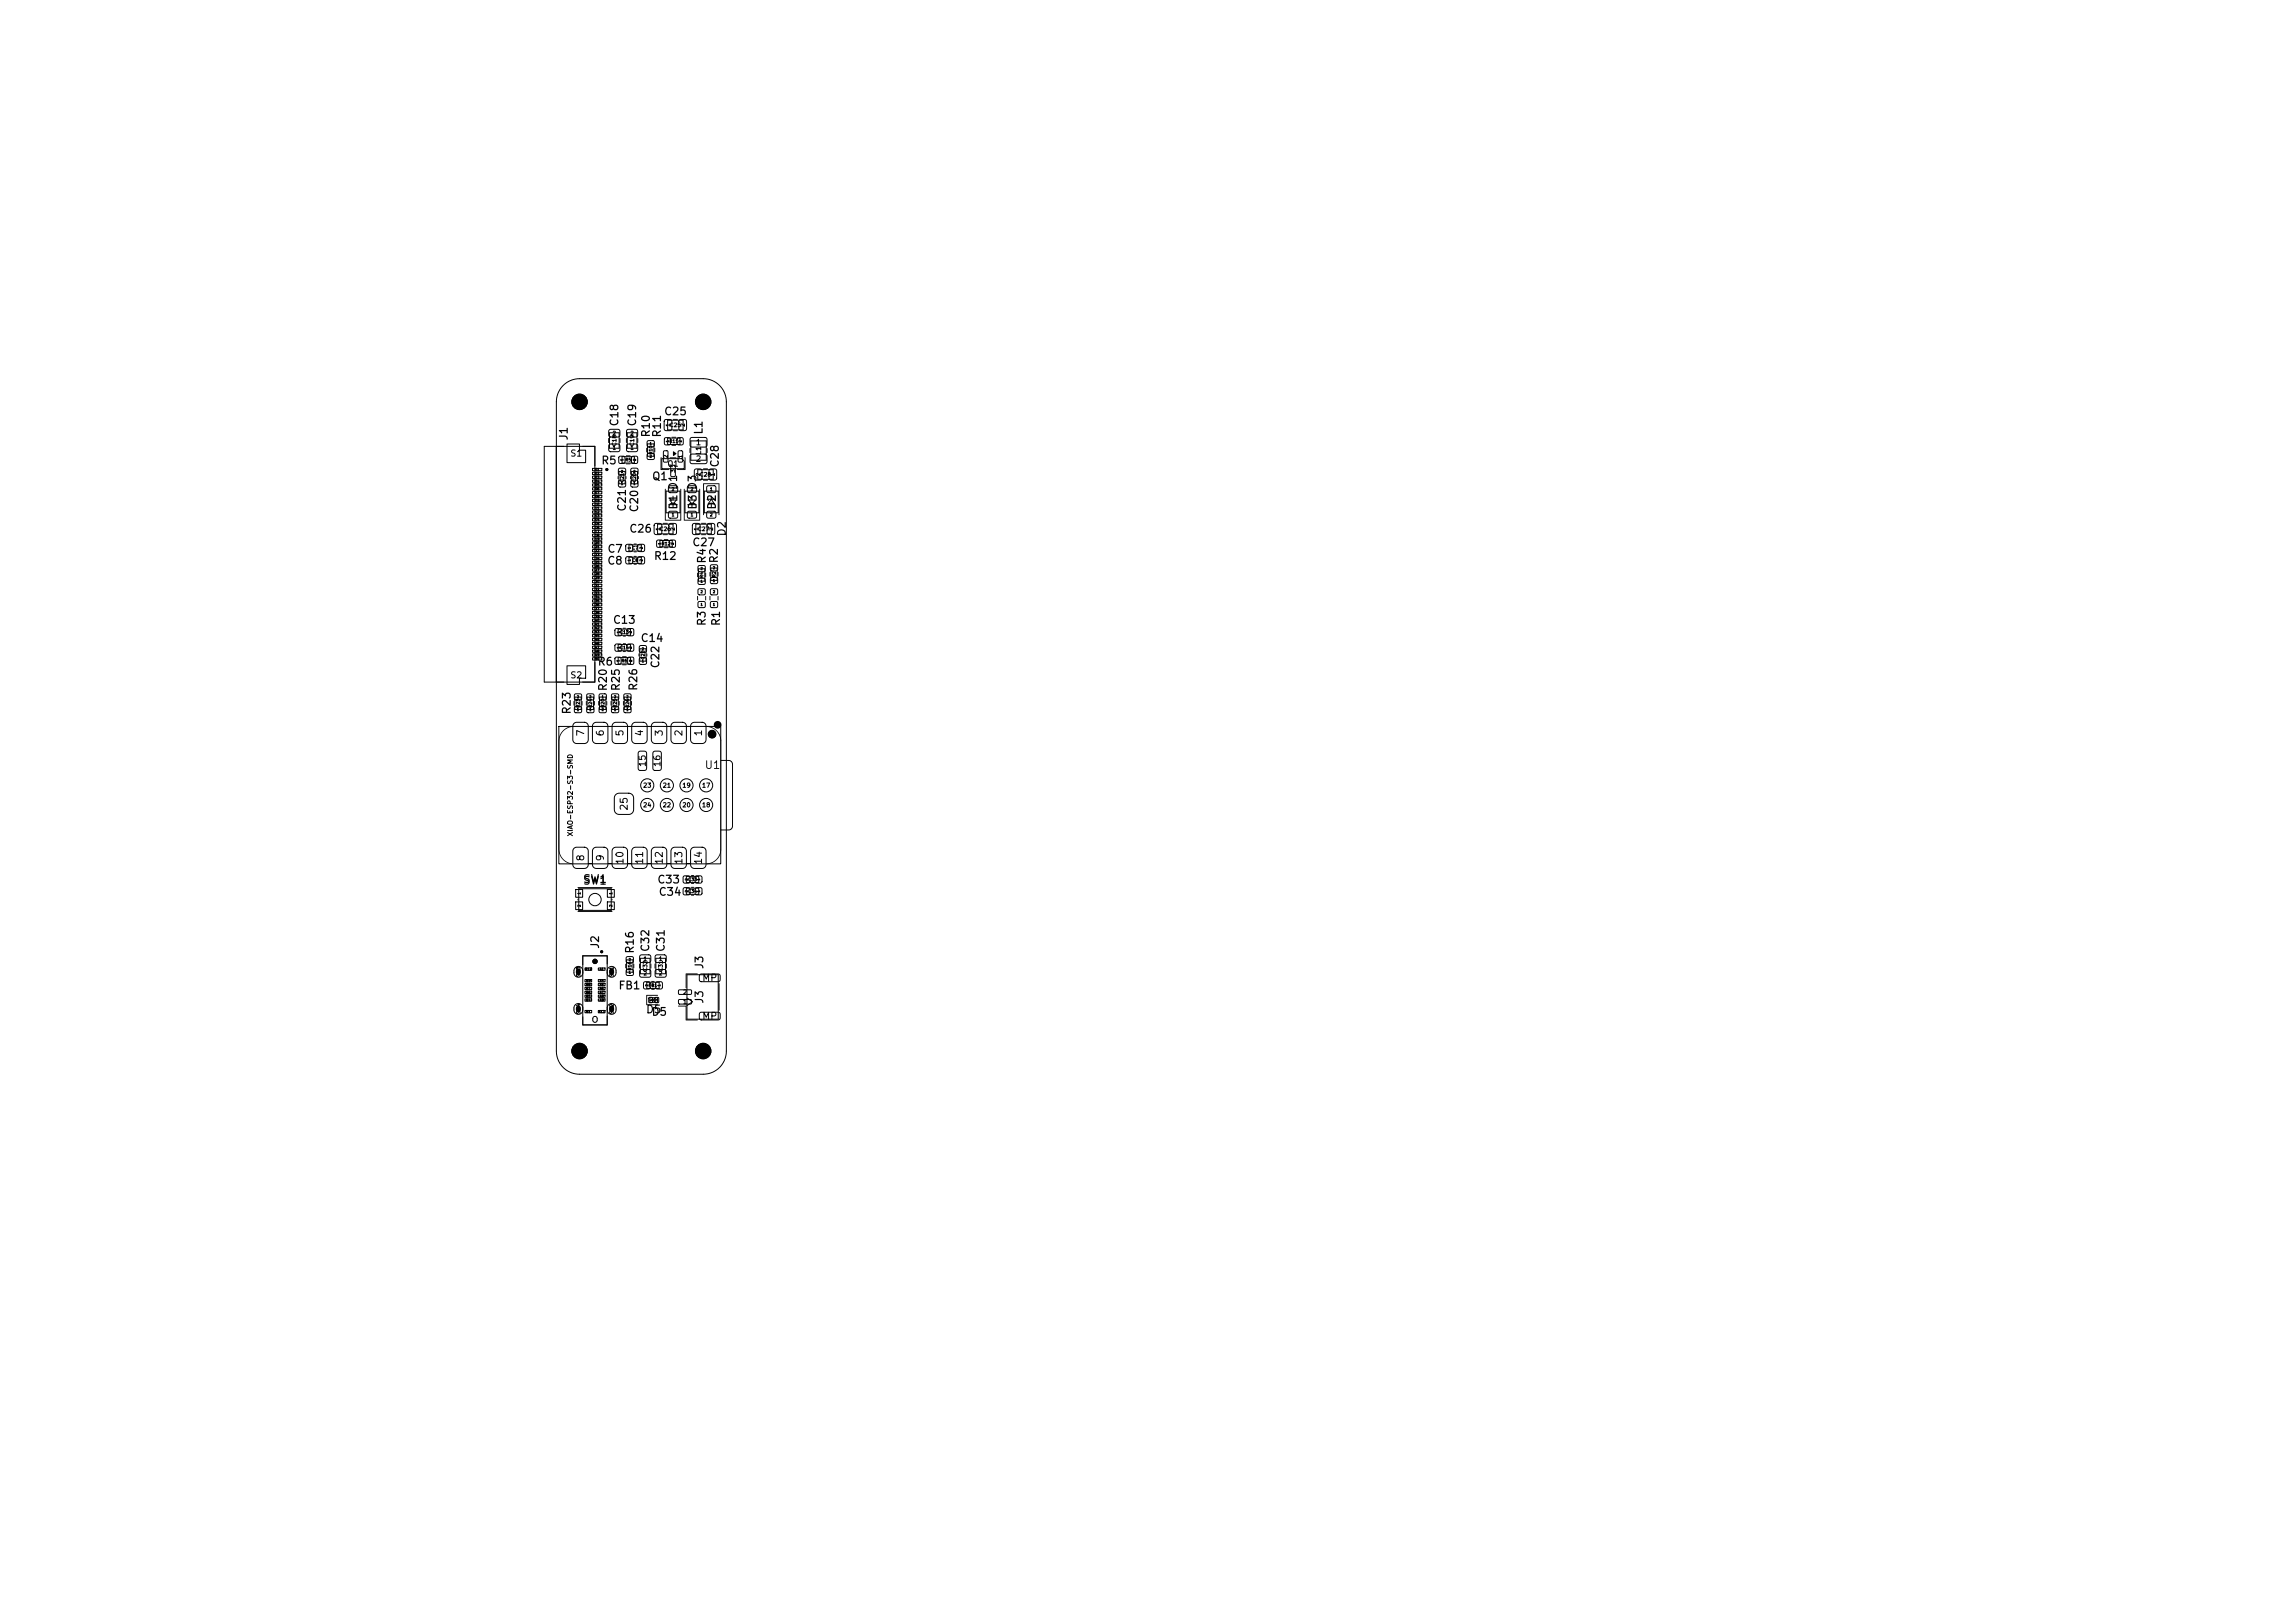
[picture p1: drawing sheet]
<svg xmlns="http://www.w3.org/2000/svg" width="297mm" height="210mm" viewBox="0 0 297 210" stroke-linecap="round" stroke-linejoin="round" font-family="sans-serif">
<defs><g id="words">
<g font-size="1">
<text x="87.9" y="63.5" transform="rotate(-90 87.9 63.5)">D1</text>
<text x="90.4" y="63.5" transform="rotate(-90 90.4 63.5)">D3</text>
<text x="94.2" y="69.5" transform="rotate(-90 94.2 69.5)">D2</text>
<text x="75.4" y="114.7">SW1</text>
<text x="83.5" y="131.4">D5</text>
<text x="91.3" y="130" transform="rotate(-90 91.3 130)">J3</text>
</g>
<g font-size=".9">
<text x="75.8" y="95.4" transform="rotate(-90 75.8 95.4)">7</text>
<text x="78.4" y="95.4" transform="rotate(-90 78.4 95.4)">6</text>
<text x="80.9" y="95.4" transform="rotate(-90 80.9 95.4)">5</text>
<text x="83.4" y="95.4" transform="rotate(-90 83.4 95.4)">4</text>
<text x="86" y="95.4" transform="rotate(-90 86 95.4)">3</text>
<text x="88.5" y="95.4" transform="rotate(-90 88.5 95.4)">2</text>
<text x="91.1" y="95.4" transform="rotate(-90 91.1 95.4)">1</text>
<text x="81.4" y="105" transform="rotate(-90 81.4 105)">25</text>
<text x="75.8" y="111.5" transform="rotate(-90 75.8 111.5)">8</text>
<text x="78.4" y="111.5" transform="rotate(-90 78.4 111.5)">9</text>
<text x="80.9" y="112" transform="rotate(-90 80.9 112)">10</text>
<text x="83.4" y="112" transform="rotate(-90 83.4 112)">11</text>
<text x="86" y="112" transform="rotate(-90 86 112)">12</text>
<text x="88.5" y="112" transform="rotate(-90 88.5 112)">13</text>
<text x="91.1" y="112" transform="rotate(-90 91.1 112)">14</text>
<text x="90.8" y="127.2">MP</text>
<text x="90.8" y="132.2">MP</text>
</g>
<g font-size=".8">
<text x="73.7" y="59.3">S1</text>
<text x="73.7" y="88">S2</text>
<text x="83.8" y="99.3" transform="rotate(-90 83.8 99.3)">15</text>
<text x="85.7" y="99.3" transform="rotate(-90 85.7 99.3)">16</text>
</g>
<g font-size=".7">
<text x="90" y="57.8">1</text>
<text x="90" y="59.9">2</text>
<text x="86.3" y="60.5">Q1</text>
</g>
<g font-size=".6">
<text x="90.9" y="58.9" transform="rotate(-90 90.9 58.9)">L1</text>
<text x="83.2" y="102.1">23</text>
<text x="83.2" y="104.6">24</text>
<text x="85.7" y="102.1">21</text>
<text x="85.7" y="104.6">22</text>
<text x="88.2" y="102.1">19</text>
<text x="88.2" y="104.6">20</text>
<text x="90.8" y="102.1">17</text>
<text x="90.8" y="104.6">18</text>
<text x="74.3" y="108.3" transform="rotate(-90 74.3 108.3)">XIAO-ESP32-S3-SMD</text>
<text x="88.3" y="130.1">1</text>
<text x="88.3" y="128.8">2</text>
</g>
<g font-size=".5">
<text x="79.2" y="58.3">1</text>
<text x="79.2" y="56.4">2</text>
<text x="79.9" y="57.8" transform="rotate(-90 79.9 57.8)">C18</text>
<text x="81.5" y="58.3">1</text>
<text x="81.5" y="56.4">2</text>
<text x="82.2" y="57.8" transform="rotate(-90 82.2 57.8)">C19</text>
<text x="86.5" y="59.3" transform="rotate(-90 86.5 59.3)">2</text>
<text x="86.6" y="55.4">C25</text>
<text x="86.8" y="55.3" transform="rotate(-90 86.8 55.3)">1</text>
<text x="88.4" y="59.3" transform="rotate(-90 88.4 59.3)">1</text>
<text x="88.7" y="55.3" transform="rotate(-90 88.7 55.3)">2</text>
<text x="87.5" y="61.2" transform="rotate(-90 87.5 61.2)">3</text>
<text x="90.5" y="61.8">C28</text>
<text x="90.7" y="61.7" transform="rotate(-90 90.7 61.7)">2</text>
<text x="92.6" y="61.7" transform="rotate(-90 92.6 61.7)">1</text>
<text x="85.3" y="68.8">C26</text>
<text x="85.5" y="68.7" transform="rotate(-90 85.5 68.7)">1</text>
<text x="87.4" y="68.7" transform="rotate(-90 87.4 68.7)">2</text>
<text x="90.3" y="68.8">C27</text>
<text x="90.5" y="68.7" transform="rotate(-90 90.5 68.7)">1</text>
<text x="92.4" y="68.7" transform="rotate(-90 92.4 68.7)">2</text>
<text x="83.2" y="124.4">1</text>
<text x="83.9" y="125.8" transform="rotate(-90 83.9 125.8)">C32</text>
<text x="85.2" y="124.4">1</text>
<text x="85.9" y="125.8" transform="rotate(-90 85.9 125.8)">C31</text>
<text x="75.2" y="131.3" transform="rotate(-90 75.2 131.3)">SH4</text>
<text x="75.2" y="126.5" transform="rotate(-90 75.2 126.5)">SH3</text>
<text x="79.5" y="131.3" transform="rotate(-90 79.5 131.3)">SH2</text>
<text x="79.5" y="126.5" transform="rotate(-90 79.5 126.5)">SH1</text>
<text x="83.2" y="126.3">2</text>
<text x="85.2" y="126.3">2</text>
</g>
<g font-size=".4">
<text x="80.9" y="59.8">R5</text>
<text x="84.5" y="58.9" transform="rotate(-90 84.5 58.9)">R10</text>
<text x="86.6" y="57.4">R11</text>
<text x="80.8" y="62.4" transform="rotate(-90 80.8 62.4)">C21</text>
<text x="82.4" y="62.4" transform="rotate(-90 82.4 62.4)">C20</text>
<text x="86.9" y="63.6">2</text>
<text x="89.3" y="63.6">2</text>
<text x="91.8" y="63.6">1</text>
<text x="81.8" y="71.2">C7</text>
<text x="85.6" y="70.7">R12</text>
<text x="86.9" y="66.9">1</text>
<text x="89.3" y="66.9">1</text>
<text x="91.8" y="66.9">2</text>
<text x="81.8" y="72.8">C8</text>
<text x="91.1" y="74.8" transform="rotate(-90 91.1 74.8)">R4</text>
<text x="92.7" y="74.7" transform="rotate(-90 92.7 74.7)">R2</text>
<text x="80.2" y="82.1">C13</text>
<text x="80.2" y="84.1">C14</text>
<text x="80.4" y="85.8">R6</text>
<text x="83.5" y="85.4" transform="rotate(-90 83.5 85.4)">C22</text>
<text x="75.1" y="91.6" transform="rotate(-90 75.1 91.6)">R23</text>
<text x="76.7" y="91.6" transform="rotate(-90 76.7 91.6)">R24</text>
<text x="78.3" y="91.6" transform="rotate(-90 78.3 91.6)">R20</text>
<text x="79.9" y="91.6" transform="rotate(-90 79.9 91.6)">R25</text>
<text x="81.5" y="91.6" transform="rotate(-90 81.5 91.6)">R26</text>
<text x="89" y="114.1">C33</text>
<text x="89" y="115.6">C34</text>
<text x="81.8" y="125.6" transform="rotate(-90 81.8 125.6)">R16</text>
<text x="83.9" y="127.8">FB1</text>
</g>
<g font-size=".3">
<text x="80.7" y="59.7" transform="rotate(-90 80.7 59.7)">1</text>
<text x="82.4" y="59.7" transform="rotate(-90 82.4 59.7)">2</text>
<text x="84" y="57.7">1</text>
<text x="84" y="59.3">2</text>
<text x="86.6" y="57.3" transform="rotate(-90 86.6 57.3)">1</text>
<text x="88.3" y="57.3" transform="rotate(-90 88.3 57.3)">2</text>
<text x="77" y="61">01</text>
<text x="77" y="61.5">02</text>
<text x="77" y="62">03</text>
<text x="77" y="62.5">04</text>
<text x="77" y="63">05</text>
<text x="77" y="63.5">06</text>
<text x="77" y="64">07</text>
<text x="77" y="64.5">08</text>
<text x="77" y="65">09</text>
<text x="77" y="65.5">10</text>
<text x="77" y="66">11</text>
<text x="80.3" y="62.8">1</text>
<text x="80.3" y="61.3">2</text>
<text x="81.9" y="62.8">1</text>
<text x="81.9" y="61.3">2</text>
<text x="77" y="66.5">12</text>
<text x="77" y="67">13</text>
<text x="77" y="67.5">14</text>
<text x="77" y="68">15</text>
<text x="77" y="68.5">16</text>
<text x="77" y="69">17</text>
<text x="77" y="69.5">18</text>
<text x="77" y="70">19</text>
<text x="77" y="70.5">20</text>
<text x="77" y="71">21</text>
<text x="77" y="71.5">22</text>
<text x="77" y="72">23</text>
<text x="81.7" y="71.1" transform="rotate(-90 81.7 71.1)">1</text>
<text x="83.2" y="71.1" transform="rotate(-90 83.2 71.1)">2</text>
<text x="85.6" y="70.5" transform="rotate(-90 85.6 70.5)">1</text>
<text x="87.3" y="70.5" transform="rotate(-90 87.3 70.5)">2</text>
<text x="77" y="72.5">24</text>
<text x="77" y="73">25</text>
<text x="77" y="73.5">26</text>
<text x="77" y="74">27</text>
<text x="77" y="74.5">28</text>
<text x="77" y="75">29</text>
<text x="77" y="75.5">30</text>
<text x="77" y="76">31</text>
<text x="77" y="76.5">32</text>
<text x="77" y="77">33</text>
<text x="77" y="77.5">34</text>
<text x="77" y="78">35</text>
<text x="81.7" y="72.7" transform="rotate(-90 81.7 72.7)">1</text>
<text x="83.2" y="72.7" transform="rotate(-90 83.2 72.7)">2</text>
<text x="90.6" y="76.8">2</text>
<text x="90.6" y="75.5">1</text>
<text x="90.6" y="73.8">2</text>
<text x="92.2" y="76.8">2</text>
<text x="92.2" y="75.4">1</text>
<text x="92.2" y="73.7">2</text>
<text x="77" y="78.5">36</text>
<text x="77" y="79">37</text>
<text x="77" y="79.5">38</text>
<text x="77" y="80">39</text>
<text x="77" y="80.5">40</text>
<text x="77" y="81">41</text>
<text x="77" y="81.5">42</text>
<text x="77" y="82">43</text>
<text x="77" y="82.5">44</text>
<text x="77" y="83">45</text>
<text x="77" y="83.5">46</text>
<text x="77" y="84">47</text>
<text x="80.3" y="84" transform="rotate(-90 80.3 84)">1</text>
<text x="80.3" y="82" transform="rotate(-90 80.3 82)">1</text>
<text x="81.8" y="84" transform="rotate(-90 81.8 84)">2</text>
<text x="81.8" y="82" transform="rotate(-90 81.8 82)">2</text>
<text x="90.6" y="78.5">1</text>
<text x="92.2" y="78.5">1</text>
<text x="77" y="84.5">48</text>
<text x="77" y="85">49</text>
<text x="77" y="85.5">50</text>
<text x="80.2" y="85.7" transform="rotate(-90 80.2 85.7)">1</text>
<text x="81.9" y="85.7" transform="rotate(-90 81.9 85.7)">2</text>
<text x="83" y="85.8">1</text>
<text x="83" y="84.2">2</text>
<text x="74.6" y="92.1">1</text>
<text x="74.6" y="90.4">2</text>
<text x="76.2" y="92.1">1</text>
<text x="76.2" y="90.4">2</text>
<text x="77.8" y="90.4">1</text>
<text x="77.8" y="92.1">2</text>
<text x="79.4" y="92.1">1</text>
<text x="79.4" y="90.4">2</text>
<text x="81" y="92.1">1</text>
<text x="81" y="90.4">2</text>
<text x="89.1" y="114" transform="rotate(-90 89.1 114)">2</text>
<text x="90.6" y="114" transform="rotate(-90 90.6 114)">1</text>
<text x="75.2" y="117.4" transform="rotate(-90 75.2 117.4)">2</text>
<text x="75.2" y="115.8" transform="rotate(-90 75.2 115.8)">1</text>
<text x="79.3" y="117.4" transform="rotate(-90 79.3 117.4)">2</text>
<text x="79.3" y="115.8" transform="rotate(-90 79.3 115.8)">1</text>
<text x="89.1" y="115.5" transform="rotate(-90 89.1 115.5)">2</text>
<text x="90.6" y="115.5" transform="rotate(-90 90.6 115.5)">1</text>
<text x="75.7" y="125.6">B12</text>
<text x="77.6" y="125.6">A1</text>
<text x="81.3" y="124.4">2</text>
<text x="75.8" y="131.1">B1</text>
<text x="75.8" y="129.6">B4</text>
<text x="75.8" y="129.1">B5</text>
<text x="75.8" y="128.6">B6</text>
<text x="75.8" y="128.1">B7</text>
<text x="75.8" y="127.6">B8</text>
<text x="75.8" y="127.1">B9</text>
<text x="77.4" y="131.1">A12</text>
<text x="77.6" y="127.1">A4</text>
<text x="77.6" y="127.6">A5</text>
<text x="77.6" y="128.1">A6</text>
<text x="77.6" y="128.6">A7</text>
<text x="77.6" y="129.1">A8</text>
<text x="77.6" y="129.6">A9</text>
<text x="81.3" y="126.1">1</text>
<text x="84" y="127.7" transform="rotate(-90 84 127.7)">2</text>
<text x="85.5" y="127.7" transform="rotate(-90 85.5 127.7)">1</text>
</g>
<g font-size=".2">
<text x="84.4" y="129.5" transform="rotate(-90 84.4 129.5)">1</text>
<text x="85.2" y="129.5" transform="rotate(-90 85.2 129.5)">2</text>
</g>
</g></defs>
<g fill="none" stroke="#000" stroke-width=".13">
<path d="M70.4 57.8h6.6v30.5h-6.6zM72.9 49.9a3 3 0 0 1 2.1-.9h16a3 3 0 0 1 3 3v84a3 3 0 0 1-3 3h-16a3 3 0 0 1-3-3v-84a3 3 0 0 1 .9-2.1zM73.4 57.5h1.6v.8h.8v1.6h-2.4zM78.8 57.5l.2-.1 1.1 .1 .1 .2v.6l-.2 .1h-1.1l-.1-.2zM78.8 55.6h.2h1.1l.1 .2v.6l-.2 .2-1.1-.1-.1-.2zM78.9 56h1.2v2h-1.2zM80.1 59.1h.7v.8h-.7zM80.5 59.1h1.6v.8h-1.6zM81.1 57.5l.2-.1 1.1 .1 .1 .2v.6l-.2 .1h-1.1l-.1-.2zM81.1 55.6h.2h1.1l.1 .2v.6l-.2 .2-1.1-.1-.1-.2zM81.2 56h1.2v2h-1.2zM81.8 59.1h.7v.8h-.7z"/>
<path d="M83.8 57.1h.8v.7h-.8zM83.8 58.7h.8v.7h-.8zM83.8 57.4h.8v1.6h-.8zM85.7 59.3h2.5l.3 .4v1h-2.8zM85.9 58.4l.4-.1 .1 .1v1.3v.1h-.4l-.1-.1zM86 54.3h.7l.2 .1 .1 1.1-.2 .2h-.6l-.2-.1v-1.1zM86 56.7h.7v.8h-.7zM86.4 56.7h1.6v.8h-1.6zM86.4 54.4h2v1.2h-2zM87.7 56.7h.7v.8h-.7zM87.8 58.4l.4-.1 .1 .1 .1 1.3-.1 .1h-.4l-.1-.1zM87.9 54.3h.7l.2 .1v1.1l-.1 .2h-.6l-.2-.1-.1-1.1z"/>
<path d="M89.4 56.7l.1-.1h1.8l.2 .3v.8l-.2 .2-1.8-.1-.2-.2zM89.4 58.8l.1-.1 1.8 .1 .2 .2v.8l-.2 .2h-1.8l-.2-.3zM89.4 57.1h2v2.5h-2zM76.7 60.6h1.2v.3h-1.2zM76.7 61.1h1.2v.3h-1.2zM76.7 61.6h1.2v.3h-1.2zM76.7 62.1h1.2v.3h-1.2zM76.7 62.6h1.2v.3h-1.2zM76.7 63.1h1.2v.3h-1.2zM76.7 63.6h1.2v.3h-1.2zM76.7 64.1h1.2v.3h-1.2zM76.7 64.6h1.2v.3h-1.2z"/>
<path d="M76.7 65.1h1.2v.3h-1.2zM76.7 65.6h1.2v.3h-1.2zM76.7 66.1h1.2v.3h-1.2zM76.7 66.6h1.2v.3h-1.2zM76.7 67.1h1.2v.3h-1.2zM76.7 67.6h1.2v.3h-1.2zM76.7 68.1h1.2v.3h-1.2zM76.7 68.6h1.2v.3h-1.2zM76.7 69.1h1.2v.3h-1.2zM76.7 69.6h1.2v.3h-1.2zM76.7 70.1h1.2v.3h-1.2zM76.7 70.6h1.2v.3h-1.2z"/>
<path d="M76.7 71.1h1.2v.3h-1.2zM76.7 71.6h1.2v.3h-1.2zM76.7 72.1h1.2v.3h-1.2zM76.7 72.6h1.2v.3h-1.2zM76.7 73.1h1.2v.3h-1.2zM76.7 73.6h1.2v.3h-1.2zM76.7 74.1h1.2v.3h-1.2zM76.7 74.6h1.2v.3h-1.2zM76.7 75.1h1.2v.3h-1.2zM76.7 75.6h1.2v.3h-1.2zM76.7 76.1h1.2v.3h-1.2zM76.7 76.6h1.2v.3h-1.2z"/>
<path d="M76.7 77.1h1.2v.3h-1.2zM76.7 77.6h1.2v.3h-1.2zM76.7 78.1h1.2v.3h-1.2zM76.7 78.6h1.2v.3h-1.2zM76.7 79.1h1.2v.3h-1.2zM76.7 79.6h1.2v.3h-1.2zM80.1 62.2l.2-.1 .6 .1 .1 .1-.1 .7h-.2h-.6l-.1-.2zM80.1 60.6h.2h.6l.1 .2-.1 .6-.2 .1-.6-.1-.1-.1zM80.1 61h.8v1.6h-.8zM81 70.5l.2-.1 .6 .1 .1 .2-.1 .6-.1 .1-.7-.1v-.2zM81 72.1l.2-.1 .6 .1 .1 .2-.1 .6-.1 .1-.7-.1v-.2zM81.4 70.5h1.6v.8h-1.6z"/>
<path d="M81.4 72.1h1.6v.8h-1.6zM81.7 62.2l.1-.1 .7 .1 .1 .1-.1 .7h-.1h-.7l-.1-.2zM81.7 60.6h.1h.7l.1 .2-.1 .6-.1 .1-.7-.1-.1-.1zM81.7 61h.8v1.6h-.8zM82.6 70.5l.1-.1 .7 .1v.2v.6l-.2 .1-.6-.1-.1-.2zM82.6 72.1l.1-.1 .7 .1v.2v.6l-.2 .1-.6-.1-.1-.2zM84.7 67.8l.7-.1 .2 .2 .1 1-.2 .3h-.6l-.2-.2v-1zM85 69.9h.7v.9h-.7zM85.1 67.8h2v1.3h-2zM85.4 69.9h1.6v.9h-1.6zM86.2 63.6h1.8v2.8h-1.8zM86.5 65.3h1.2"/>
<path d="M86.6 66.2l.1-.1 .9 .1 .1 .2-.1 .6h-.1h-.9l-.1-.2zM86.6 62.9h.1h.9l.1 .2-.1 .6h-.1h-.9l-.1-.2zM86.6 67.8l.7-.1 .2 .2v1l-.1 .3h-.6l-.2-.2-.1-1zM86.7 69.9h.7v.9h-.7zM86.7 64.7h.8l-.4 .6zM86.8 60.2h.5l.1 .1v1.2l-.1 .2h-.3l-.2-.1zM87.1 64.2v.5M87.1 65.3v.4M88.6 63.6h1.8v2.8h-1.8zM89 65.3h1.1M89 66.2l.2-.1 .9 .1v.2v.6h-.2h-.9v-.2zM89 62.9h.2h.9v.2v.6h-.2h-.9v-.2z"/>
<path d="M89.1 64.7h.9l-.4 .6zM89.6 64.2v.5M89.6 65.3v.4M89.7 67.8l.7-.1 .2 .2v1l-.2 .3h-.6l-.2-.2v-1zM89.9 60.7h.7l.2 .1v1.1l-.1 .2h-.6l-.2-.1-.1-1.1zM90 67.8h2v1.3h-2zM90.3 60.8h2v1.2h-2zM90.4 77.9h.8v.7h-.8zM90.4 76.2h.8v.7h-.8zM90.4 74.9h.8v.7h-.8zM90.4 73.2h.8v.7h-.8zM90.4 73.6h.8v1.6h-.8z"/>
<path d="M91.1 63.6h1.8v2.8h-1.8zM91.5 64.6h1.1M91.5 62.9h.2h.9l.1 .2-.1 .6h-.2h-.9l-.1-.2zM91.5 66.2l.2-.1 .9 .1 .1 .2-.1 .6h-.2h-.9l-.1-.2zM91.6 67.8l.7-.1 .2 .2v1l-.2 .3h-.6l-.2-.2v-1zM91.8 60.7h.7l.2 .1v1.1l-.1 .2h-.6l-.2-.1-.1-1.1zM92 77.9h.8v.7h-.8zM92 76.2h.8v.7h-.8zM92 74.8h.8v.7h-.8zM92 73.1h.8v.7h-.8zM92 73.5h.8v1.6h-.8zM92 64.6l.4 .6h-.8z"/>
<path d="M92 64.2v.4M92 65.2v.5M72.3 94h21v17.8h-21zM73.4 86.2h2.4v1.6h-.8v.8h-1.6zM74.3 93.6l.2-.1h1.1h.3l.2 .2v2v.2l-.2 .2-1.4 .1-.3-.3-.1-1.9zM74.4 91.5h.8v.7h-.8zM74.4 89.8h.8v.7h-.8zM74.4 90.2h.8v1.6h-.8zM76 91.5h.8v.7h-.8zM76 89.8h.8v.7h-.8zM76 90.2h.8v1.6h-.8zM76.7 80.1h1.2v.3h-1.2z"/>
<path d="M76.7 80.6h1.2v.3h-1.2zM76.7 81.1h1.2v.3h-1.2zM76.7 81.6h1.2v.3h-1.2zM76.7 82.1h1.2v.3h-1.2zM76.7 82.6h1.2v.3h-1.2zM76.7 83.1h1.2v.3h-1.2zM76.7 83.6h1.2v.3h-1.2zM76.7 84.1h1.2v.3h-1.2zM76.7 84.6h1.2v.3h-1.2zM76.7 85.1h1.2v.3h-1.2zM76.8 93.6l.3-.1h1.1h.2l.2 .2 .1 2-.1 .2-.2 .2-1.3 .1-.4-.3v-1.9zM77.6 89.8h.8v.7h-.8z"/>
<path d="M77.6 91.5h.8v.7h-.8zM77.6 90.2h.8v1.6h-.8zM79.2 91.5h.8v.7h-.8zM79.2 89.8h.8v.7h-.8zM79.2 90.2h.8v1.6h-.8zM79.4 93.6l.2-.1h1.1h.2l.2 .2 .1 2-.1 .2-.2 .2-1.3 .1-.3-.3-.1-1.9zM79.6 85.1h.7v.8h-.7zM79.6 81.4l.2-.1 .6 .1 .1 .2-.1 .6-.1 .1-.7-.1v-.2zM79.6 83.4l.2-.1 .6 .1 .1 .2-.1 .6-.1 .1-.7-.1v-.1zM80 85.1h1.6v.8h-1.6zM80 81.4h1.6v.8h-1.6zM80 83.4h1.6v.8h-1.6z"/>
<path d="M80.8 91.5h.8v.7h-.8zM80.8 89.8h.8v.7h-.8zM80.8 90.2h.8v1.6h-.8zM81.2 81.4l.2-.1 .6 .1v.2v.6l-.2 .1-.6-.1-.1-.2zM81.2 83.4l.2-.1 .6 .1v.2v.6l-.2 .1-.6-.1-.1-.1zM81.3 85.1h.7v.8h-.7zM81.9 93.6l.2-.1h1.2h.2l.2 .2v2v.2l-.2 .2-1.4 .1-.3-.3-.1-1.9zM82.7 97.3l.7-.1 .3 .2v2l-.2 .3h-.6l-.3-.2v-2zM82.8 85.1h.2h.6l.1 .2-.1 .6-.2 .1-.6-.1-.1-.2zM82.8 83.6l.2-.1 .6 .1 .1 .1-.1 .7h-.2h-.6l-.1-.2zM82.8 84h.8v1.6h-.8zM84.4 93.6l.3-.1h1.1h.2l.2 .2 .1 2-.1 .2-.2 .2-1.3 .1-.3-.3-.1-1.9z"/>
<path d="M84.6 97.3l.7-.1 .3 .2v2l-.2 .3h-.6l-.3-.2v-2zM87 93.6l.2-.1h1.1h.3l.2 .2v2v.2l-.2 .2-1.4 .1-.3-.3-.1-1.9zM89.5 93.6l.3-.1h1.1h.2l.2 .2 .1 2-.1 .2-.2 .2-1.3 .1-.4-.3v-1.9zM74.3 109.8l.2-.2h1.1l.3 .1 .2 .2v2v.2l-.2 .2-1.4 .1-.3-.3-.1-2zM74.5 115.1h.9v1h-.9zM74.5 116.7h.9v1h-.9zM74.9 115h4.2v2.8h-4.2zM76.8 109.8l.3-.2h1.1l.2 .1 .2 .2 .1 2-.1 .2-.2 .2-1.3 .1-.4-.3v-2zM78.6 115.1h.9v1h-.9zM78.6 116.7h.9v1h-.9zM79.4 109.8l.2-.2h1.1l.2 .1 .2 .2 .1 2-.1 .2-.2 .2-1.3 .1-.3-.3-.1-2zM79.6 102.9l.5-.3h1.4l.4 .3 .1 .4v1.5l-.2 .5-.4 .1h-1.3l-.5-.3-.1-.3v-1.5z"/>
<path d="M81.9 109.8l.2-.2h1.2l.2 .1 .2 .2v2v.2l-.2 .2-1.4 .1-.3-.3-.1-2zM84.4 109.8l.3-.2h1.1l.2 .1 .2 .2 .1 2-.1 .2-.2 .2-1.3 .1-.3-.3-.1-2zM87 109.8l.2-.2h1.1l.3 .1 .2 .2v2v.2l-.2 .2-1.4 .1-.3-.3-.1-2zM88.5 113.4l.1-.1 .6 .1 .1 .1-.1 .7-.1 .1-.6-.1-.1-.1zM88.5 114.9l.1-.1 .6 .1 .1 .2-.1 .6-.1 .1-.6-.1-.1-.1zM88.8 113.4h1.6v.8h-1.6zM88.8 114.9h1.6v.8h-1.6zM89.5 109.8l.3-.2h1.1l.2 .1 .2 .2 .1 2-.1 .2-.2 .2-1.3 .1-.4-.3v-2zM90 113.4l.2-.1 .6 .1v.1v.7l-.2 .1-.6-.1v-.1zM90 114.9l.2-.1 .6 .1v.2v.6l-.2 .1-.6-.1v-.1zM75.4 123.7h3.2v8.9h-3.2zM75.4 125.6a.58 .58 0 0 0-.5-.5 .58 .58 0 0 0-.6 .5v.3a.58 .58 0 0 0 .5 .6 .58 .58 0 0 0 .6-.6"/>
<path d="M75.4 130.4a.58 .58 0 0 0-.6-.6 .58 .58 0 0 0-.5 .6v.3a.58 .58 0 0 0 .5 .5 .58 .58 0 0 0 .6-.5M75.7 130.8h.9v.3h-.9zM75.7 129.2h.9v.3h-.9zM75.7 128.8h.9v.3h-.9zM75.7 128.2h.9v.3h-.9zM75.7 127.8h.9v.3h-.9zM75.7 127.2h.9v.3h-.9zM75.7 126.8h.9v.3h-.9zM75.7 125.2h.9v.3h-.9zM76.8 131.6l.2-.1 .3 .2v.4l-.2 .2h-.2l-.2-.2zM77.4 125.2h.9v.3h-.9zM77.4 126.8h.9v.3h-.9z"/>
<path d="M77.4 127.2h.9v.3h-.9zM77.4 127.8h.9v.3h-.9zM77.4 128.2h.9v.3h-.9zM77.4 128.8h.9v.3h-.9zM77.4 129.2h.9v.3h-.9zM77.4 130.8h.9v.3h-.9zM78.6 125.6a.58 .58 0 0 1 .5-.5 .58 .58 0 0 1 .6 .5v.3a.58 .58 0 0 1-.6 .6 .58 .58 0 0 1-.5-.6M78.6 130.4a.58 .58 0 0 1 .5-.6 .58 .58 0 0 1 .6 .6v.3a.58 .58 0 0 1-.6 .5 .58 .58 0 0 1-.5-.5M81.1 125.5h.8v.7h-.8zM81.1 123.8h.8v.7h-.8zM81.1 124.2h.8v1.6h-.8zM82.8 123.6l.2-.1 1.1 .1 .1 .2v.6l-.2 .1h-1.1l-.1-.2z"/>
<path d="M82.8 125.5h.2h1.1l.1 .2v.6l-.2 .2-1.1-.1-.1-.2zM82.9 124h1.2v2h-1.2zM83.3 127.1h.8v.8h-.8zM83.7 127.1h1.6v.8h-1.6zM84 129.1h.3h.1v.6h-.4zM84.1 129.1h1v.6h-1zM84.3 129.4h.1M84.4 129.2v.4M84.7 129.4h.2M84.7 129.2v.4l-.3-.2M84.7 129.2l-.3 .2M84.8 129.1h.3h.1v.6h-.4z"/>
<path d="M84.8 123.6l.2-.1 1.1 .1 .1 .2v.6l-.2 .1h-1.1l-.1-.2zM84.8 125.5h.2h1.1l.1 .2v.6l-.2 .2-1.1-.1-.1-.2zM84.9 124h1.2v2h-1.2zM84.9 127.1h.8v.8h-.8zM87.8 129.4l1.6-.1 .1 .2v.3l-.1 .1h-1.5l-.1-.1zM87.8 128.1h1.6l.1 .1v.4l-.1 .1h-1.5l-.1-.2zM88.9 126.1h4v5.8h-4zM88.9 129.1l.7 .5-.7 .5M90.6 131h.1h2.3l.2 .2v.6l-.2 .2h-2.3l-.2-.3zM90.6 126.1l.1-.1h2.3l.2 .3v.6l-.2 .1h-2.3l-.2-.2z"/>
<circle cx="75" cy="52" r="1"/>
<circle cx="91" cy="52" r="1"/>
<circle cx="77" cy="116.4" r=".8"/>
<circle cx="83.8" cy="104.2" r=".85"/>
<circle cx="83.8" cy="101.6" r=".85"/>
<circle cx="86.3" cy="104.2" r=".85"/>
<circle cx="86.3" cy="101.6" r=".85"/>
<circle cx="88.8" cy="101.6" r=".85"/>
<circle cx="88.8" cy="104.2" r=".85"/>
<circle cx="91.4" cy="101.6" r=".85"/>
<circle cx="91.4" cy="104.2" r=".85"/>
<circle cx="75" cy="136" r="1"/>
<circle cx="77" cy="124.4" r=".28"/>
<circle cx="91" cy="136" r="1"/>
</g>
<g fill="none" stroke="#000" stroke-width=".2">
<circle cx="78.5" cy="60.8" r=".1"/>
<circle cx="77.9" cy="123.2" r=".1"/>
</g>
<g fill="#000" stroke="#000" stroke-width=".13">
<circle cx="75" cy="52" r="1"/>
<circle cx="91" cy="52" r="1"/>
<circle cx="92.2" cy="95" r=".5"/>
<circle cx="75" cy="136" r="1"/>
<circle cx="77" cy="124.4" r=".28"/>
<circle cx="91" cy="136" r="1"/>
</g>
<g fill="#000">
<path d="M71.9 57.7h1.1v.1h-1v30.4h1v.1h-1.1zM72.3 56.4h1l.1 .1 .1 .3-.2 .1-.1-.3-.8-.1zM72.3 55.7l1-.1v-.2h.1l.1 .6h-.2v-.2h-.7l.2 .2-.1 .1-.4-.3zM75.4 57.7h1.6v2.6h-.1v-2.5h-1.5zM78 59l.5-.1 .2 .2v.3l-.2 .2 .2 .4v.1l-.4-.5h-.1l-.1 .5h-.1v-.6h.4l.2-.2-.1-.2h-.3v.4h-.2zM78.7 56.7h.1v.6h-.1zM78.9 54.3h.2v.1a.26 .26 0 0 0-.1 .2 .26 .26 0 0 0 .2 .2 .37 .37 0 0 0 .5 .1 .37 .37 0 0 0 .1-.5v-.1l.2 .1v.4l-.2 .2h-.4l-.5-.2v-.3zM79 52.4h.2l.2 .1 .4-.1 .2 .2v.3l-.2 .2-.4-.1-.3 .1-.2-.2v-.3h.1l.2 .3 .1-.1v-.2h.2v.3h.2l.2-.3-.2-.1-.2 .1h-.2l-.1-.1-.3 .1zM79 59h.6v.1h-.5v.2h.3l.3 .3v.3l-.3 .2h-.3l-.2-.2h.1h.4l.1-.1v-.2l-.1-.1h-.4zM78.9 53.6h1v-.2l.1-.1v.7h-.1v-.2h-.7l.1 .1-.1 .1-.3-.3zM80.2 56.7h.1v.6h-.1zM81 56.7h.1v.6h-.1z"/>
<path d="M81.2 54.3h.2v.1a.26 .26 0 0 0-.1 .2 .26 .26 0 0 0 .2 .2 .37 .37 0 0 0 .5 .1 .37 .37 0 0 0 .1-.5v-.1l.2 .1v.4l-.3 .2h-.3l-.5-.2v-.3zM81 60h.5h.1l-.5 .1zM81 59l.5-.1 .1 .1h-.5zM81.2 52.5l.2-.1h.7l.2 .3v.3h-.1l-.1-.3-.2-.2v.5l-.2 .1h-.3l-.2-.2v-.3h.1l.2 .3h.2l.1-.3-.1-.1-.5 .1zM81.2 53.6h1v-.2l.1-.1v.7h-.1v-.2h-.7l.1 .1-.1 .1-.3-.3zM82.5 56.7h.1v.6h-.1zM83.1 55.8l.3-.1 .2 .2 .5-.2v.1l-.5 .3v.2h.4l.1 .1h-1.1v-.4h.1v.3h.4l-.1-.4-.2-.1-.1 .2h-.1zM83 53.9l.2-.1h.5l.3 .1 .1 .3-.2 .3h-.5l-.4-.2v-.2h.1a.48 .48 0 0 0 .9 0 .56 .56 0 0 0-.9 0h-.1zM83.6 58h.1v.5h-.1zM83 55h1v-.2l.1-.1v.7h-.1v-.2h-.7l.1 .2-.1 .1-.3-.4zM84.7 58h.1v.5h-.1zM84.5 55.8l.3-.1 .3 .3 .4-.3v.1l-.4 .3v.2h.4v.1h-1.1v-.4h.1v.3h.4v-.4h-.2l-.2 .1h-.1z"/>
<path d="M84.4 55.1l1-.1v-.2l.1-.1v.7h-.1v-.2h-.7l.1 .2-.1 .1-.3-.3zM84.4 54.1h1v-.2l.1-.1v.7h-.1v-.3h-.7l.1 .2-.1 .1-.3-.3zM85.5 59.2h.1v1.5h.9l.1 .1h-1.1zM86.2 52.8l.4-.2 .2 .1-.1 .1a.26 .26 0 0 0-.2-.1 .26 .26 0 0 0-.2 .2 .37 .37 0 0 0 0 .5 .37 .37 0 0 0 .4 .1h.1v.1l-.2 .2-.4-.2-.1-.5zM87.1 58.4l.4 .3-.4 .3zM86.9 57.6h.5h.1l-.5 .1zM86.9 56.6l.5-.1 .1 .1h-.5zM86.7 59.2h.8v.1h-.8zM87.1 52.7l.2-.1h.2l.2 .1 .1 .4-.5 .5h.4l.1 .1h-.8l.6-.8-.1-.1h-.4zM87.1 55.7h.6v.1h-.6zM87.1 54.2h.6v.1h-.6zM88.1 52.6l.6 .1v.1h-.5v.2h.3l.3 .2v.3l-.3 .2-.3 .1-.2-.2 .1-.1 .4 .1 .1-.1v-.2l-.1-.2-.5 .1z"/>
<path d="M88.6 59.2h.1v1.6h-1.1l.1-.1h.9zM89.2 58h.2l-.1 .6h-.1zM89.8 55.9h1v-.4h.1v.5h-1.1zM89.8 54.9l1-.1v-.2h.1v.6h-.1v-.2h-.7l.1 .2-.1 .1-.3-.3zM91.5 58h.1l-.1 .6h-.1zM91.9 59.6h.2v.1a.26 .26 0 0 0-.1 .3 .26 .26 0 0 0 .2 .1 .37 .37 0 0 0 .5 .1 .37 .37 0 0 0 .1-.5v-.1l.2 .1v.4l-.2 .2-.4 .1-.5-.3v-.3zM92 57.7h.2l.2 .1 .4-.1 .2 .2v.3l-.2 .2-.4-.1-.3 .1-.2-.1v-.3h.1l.2 .2 .1-.1v-.1h.2v.2h.2l.2-.2-.2-.2-.2 .2h-.2l-.1-.2-.3 .2zM92 58.7l.1-.1 .3 .1 .5 .4v-.4l.1-.1v.8h-.1l-.7-.6-.2 .1 .1 .4h-.1l-.1-.2v-.2zM78.8 72.1l.4-.2 .3 .1-.1 .2a.26 .26 0 0 0-.3-.1 .26 .26 0 0 0-.2 .2 .37 .37 0 0 0 0 .4 .37 .37 0 0 0 .5 .1h.1v.1l-.3 .2-.4-.2-.1-.5zM79 70.4h.4l.1 .2h-.1a.26 .26 0 0 0-.3-.1 .26 .26 0 0 0-.2 .2 .37 .37 0 0 0 0 .5 .37 .37 0 0 0 .5 .1h.1v.1l-.2 .1h-.3l-.2-.2-.1-.4zM79.7 79.6h.4l.1 .2h-.1a.26 .26 0 0 0-.2-.1 .26 .26 0 0 0-.2 .2 .37 .37 0 0 0-.1 .5 .37 .37 0 0 0 .5 .1h.1v.1l-.2 .1h-.3l-.1-.2-.1-.4zM80 61.6v.1v.3l-.1-.1z"/>
<path d="M79.9 65.4l.1-.1 .1 .1a.26 .26 0 0 0-.1 .3 .26 .26 0 0 0 .2 .2 .37 .37 0 0 0 .5 0 .37 .37 0 0 0 .1-.5v-.1l.2 .1v.4l-.3 .2-.3 .1-.5-.3v-.2zM79.8 72l.4-.1 .3 .3-.2 .2 .2 .4-.3 .3-.3-.1-.2-.2v-.2h.2l.1 .3 .3-.1-.1-.3-.5 .1 .1-.2-.1-.2h.2l.1 .1 .3-.1-.1-.1-.5 .1zM80 64.4l.1-.1 .3 .1 .5 .4v-.4l.1-.1v.8h-.1l-.7-.6-.2 .1 .1 .4h-.1l-.1-.2v-.2zM79.7 70.4h.8l-.5 1.1-.1-.1 .4-.9h-.5zM80.8 79.6h.1v1h.3l-.1 .1h-.6v-.1h.2v-.7l-.1 .1-.1-.1zM79.9 63.7h1v-.3h.1v.6l-.1 .1v-.3h-.7l.1 .2-.1 .1-.3-.3zM81 61.6l.1 .1-.1 .3v-.1zM81.5 65.5l.1-.1 .1 .1a.26 .26 0 0 0-.1 .3 .26 .26 0 0 0 .2 .2 .37 .37 0 0 0 .5 0 .37 .37 0 0 0 .1-.5v-.1l.2 .1-.1 .4-.2 .2-.4 .1-.4-.3-.1-.2zM81.5 61.6h.1v.4h-.1zM81.5 64.5l.2-.1 .3 .1 .4 .4v-.4l.2-.1v.8h-.1l-.7-.6-.2 .1 .1 .4h-.1l-.2-.2zM81.4 79.6h.7l-.2 .4 .2 .2v.3l-.2 .2h-.3l-.2-.1v-.1l.5 .1 .1-.2-.1-.2-.2-.2 .2-.3h-.5zM81.7 67.9l.4-.1 .2 .1-.1 .1a.26 .26 0 0 0-.2-.1 .26 .26 0 0 0-.2 .2 .37 .37 0 0 0-.1 .5 .37 .37 0 0 0 .5 .1h.1v.1l-.2 .1-.4-.1-.1-.5z"/>
<path d="M81.5 63.6l.2-.1h.5l.3 .1 .1 .3-.2 .3h-.5l-.4-.2-.1-.2h.2a.48 .48 0 0 0 .8 0 .56 .56 0 0 0-.8 0h-.2zM82 73h.3h.1l-.3 .1zM82 72l.3-.1 .1 .1h-.3zM82 71.4h.3h.1l-.3 .1zM82 70.3h.4v.1h-.4zM82.6 61.6l.1 .1-.1 .3-.1-.1zM82.6 67.9l.2-.1h.2l.2 .1v.4l-.4 .5h.4l.1 .1h-.8l.6-.8-.1-.2-.4 .1zM83.7 67.9l.2-.1h.3l-.4 .2-.1 .2h.3l.2 .2v.3l-.2 .2h-.3l-.2-.2v-.3h.2v.2l.1 .2 .3-.2v-.2l-.1-.1-.5 .1zM84.7 61.1l.3-.1 .3 .2v.5l-.1 .3 .2 .1v.1l-.3-.1-.3 .1-.2-.2-.1-.6h.2v.5l.2 .1h.1l-.3-.1v-.1h.2l.2 .1 .1-.2-.1-.4-.1-.1h-.2l-.1 .2h-.2zM84.8 71.3h.5l.2 .1v.3l-.2 .3 .2 .4v.1l-.4-.5h-.1v.4h-.2v-.6h.4l.2-.1-.1-.2h-.3v.3h-.2zM85.9 61l.1 .1v.9h.3l-.1 .2-.6-.1v-.1h.3v-.7l-.2 .1h-.1zM86.1 71.3l.1 .1v.9h.3l-.1 .2-.6-.1v-.1h.2v-.7l-.1 .1h-.1z"/>
<path d="M86 63.3h.2v4h1.8v-4h.2l-.1 4.1-2.1-.1zM85.8 69.1h.6v.1h-.6zM85.8 67.7h.6l-.6 .1zM85.9 70.8h.5l.1 .1h-.5zM85.9 69.8h.5l.1 .1h-.5zM86.6 65.3l.4-.3 .4 .1 .2 .2 .1 .4-.1 .1h-1l-.1-.3h.2v.1h.8a.44 .44 0 0 0-.4-.4 .44 .44 0 0 0-.4 .3h-.2zM86.7 71.4l.2-.1h.3l.2 .1v.5l-.5 .4h.5v.2l-.7-.1 .6-.7-.1-.2-.4 .1zM86.5 64.4h1v-.3h.1l.1 .7h-.2v-.3h-.7l.1 .2v.1l-.4-.3zM88.5 63.3h.1v4h1.9v-4h.1v4.1l-2.1-.1zM89.1 65.3l.4-.3 .4 .1 .2 .2 .1 .4-.1 .1h-1l-.1-.3h.2v.1h.8a.44 .44 0 0 0-.4-.4 .44 .44 0 0 0-.4 .3h-.2zM89 64.1l.4 .2 .2-.2h.4l.2 .2-.1 .5-.1 .1-.1-.1 .1-.2v-.3l-.3-.1-.2 .4-.3-.3v.5l-.2 .1zM89.9 69.6h.5l.1 .1-.1 .1a.26 .26 0 0 0-.3-.1 .26 .26 0 0 0-.2 .2 .37 .37 0 0 0 0 .5 .37 .37 0 0 0 .5 .1h.1v.1l-.3 .1-.2-.1-.2-.1-.1-.5z"/>
<path d="M90.3 77.1v.1v.5l-.1-.1zM90.2 74.1l.1 .1v.5l-.1-.1zM90.3 72.1l.3-.1 .3 .3 .4-.3v.1l-.4 .4v.1h.4v.1h-1.1v-.4h.1v.3h.4l-.1-.4h-.1l-.2 .1h-.1zM90.2 71.4l.7 .2v-.3h-.3v-.1l.3-.1v-.1l.1 .1 .3 .1v.1h-.3l-.1 .5-.7-.3zM90.2 79.2l.4 .2 .2-.3 .4 .1 .1 .2v.4l-.1 .1h-.1l.1-.2-.1-.3-.3-.1-.1 .3-.4-.2v.5h-.1zM90.8 69.7l.1-.2h.3l.2 .2v.4l-.4 .4h.4v.2h-.7l.6-.8-.1-.2-.4 .1zM90.7 69.2l.6-.1 .1 .1h-.6zM90.7 67.7h.6h.1l-.6 .1zM91.3 77.1l.1 .1-.1 .5v-.1zM91.3 74.1l.1 .1-.1 .5v-.1zM91 62.1h.6v.1h-.6zM91 60.6h.6v.1h-.6z"/>
<path d="M91.6 64.2l.2-.1h.2l.5 .5v-.5h.1v.7h-.1l-.7-.6-.1 .2v.4h-.1l-.1-.2v-.3zM91.9 77.1v.1v.5l-.1-.1zM91.8 74l.1 .1v.5l-.1-.1zM91.8 71.1l.2-.1 .3 .1 .5 .4v-.4l.1-.1v.8h-.1l-.7-.6-.2 .1 .1 .4h-.1l-.1-.2zM91.6 65.3l.4-.3 .4 .1 .2 .2 .1 .4-.1 .1h-1l-.1-.3h.2v.1h.8a.44 .44 0 0 0-.4-.4 .44 .44 0 0 0-.4 .3h-.2zM91.8 72.1l.4-.1 .2 .2 .5-.2v.1l-.5 .3v.1h.4l.1 .2h-1.1v-.4h.1v.2h.4l-.1-.3-.2-.1-.1 .2h-.1zM91.6 69.6h.9l-.5 1.1-.1-.1 .4-.9h-.6zM92.9 77.1l.1 .1-.1 .5v-.1zM92.9 74l.1 .1-.1 .5v-.1zM91 62.5l2.1 .1v4.1l-.1-.1v-3.9h-1.9v3.9h-.1zM92 79.5l1-.1v-.2l.1-.1 .1 .7h-.2v-.2h-.7l.2 .2-.1 .1-.4-.3zM72.8 90.7l.2-.1h.2l.5 .5v-.5h.1l.1 .7h-.2l-.6-.6-.2 .2 .1 .3-.2 .1-.1-.2z"/>
<path d="M72.8 91.6l.3-.1 .3 .3 .4-.3v.2l-.4 .3v.1h.4l.1 .1h-1.2v-.4h.2v.3h.3v-.4h-.2l-.1 .1h-.2zM72.7 89.6l.4 .3 .2-.3 .4 .1 .2 .2-.1 .4-.1 .1-.1-.1 .1-.1v-.4h-.3l-.2 .3-.3-.2v.4l-.2 .1zM72.8 94.6l.6-.5 .7-.1v.1a1.85 1.85 0 0 0-1.7 1.8v14a1.85 1.85 0 0 0 1.7 1.8v.1a1.95 1.95 0 0 1-1.8-1.9v-14.1l.1-.5zM74.3 90.7v.1v.5l-.1-.1zM75.3 90.7l.1 .1-.1 .5v-.1zM75.8 90.7l.1 .1v.5l-.1-.1zM76.2 94h.4v.1h-.4zM76.9 90.7l.1 .1-.1 .5v-.1zM77 85.7v2.6h-1.6v-.1h1.5zM77.4 90.7l.1 .1v.5l-.1-.1zM77.5 87.7l.2-.1h.2l.5 .5v-.5h.1v.7h-.1l-.7-.6-.1 .2v.3l-.1 .1-.1-.2zM77.5 88.6l.3-.1 .3 .3 .4-.3v.2l-.4 .3v.1h.4v.1h-1.1v-.4h.2v.3h.3v-.4h-.2l-.1 .1h-.2z"/>
<path d="M77.5 85h.5l.3 .2-.1 .3-.2 .2 .2 .4h-.1l-.3-.4h-.1v.4h-.1l-.1-.7 .5 .1a.22 .22 0 0 0 .1-.2 .22 .22 0 0 0-.2-.2h-.4zM77.5 86.8l.1-.1 .5-.1 .3 .1 .2 .3-.3 .3h-.4l-.4-.1-.1-.2h.2a.48 .48 0 0 0 .8 0 .56 .56 0 0 0-.8 0h-.2zM78.5 90.7l.1 .1-.1 .5v-.1zM78.7 85.1l.1-.1h.3l-.3 .2-.1 .2h.3l.2 .2v.3l-.2 .2h-.4l-.1-.2v-.3h.1v.2l.2 .2 .3-.2v-.2l-.2-.1-.4 .1zM79 90.7l.1 .1v.5l-.1-.1zM78.7 94h.5v.1h-.5zM79.1 87.7l.2-.1h.3l.5 .5v-.5h.1v.7h-.1l-.7-.6-.2 .1 .1 .4-.1 .1-.1-.2zM79.1 88.6l.4-.1 .2 .3 .5-.3v.1l-.5 .4v.1h.5v.1h-1.1v-.4h.1v.3h.4v-.4h-.2l-.2 .1h-.1zM79.1 86.7h.1v.4l.3 .1v-.5l.2-.1h.3l.2 .2v.4l-.2 .1 .1-.4-.2-.1h-.2l-.1 .1 .1 .4h-.6zM80.1 90.7l.1 .1-.1 .5v-.1zM80.6 90.7l.1 .1v.5l-.1-.1zM80.6 84.3h.4l-.4 .1z"/>
<path d="M80.6 83.2h.4v.1h-.4zM80.6 82.3h.4l-.4 .1zM80.6 81.2h.4v.1h-.4zM80.5 86h.5h.1l-.5 .1zM80.5 84.9h.5l.1 .1h-.5zM81.4 87.6l.2-.1 .3 .1 .4 .4v-.4l.1-.1 .1 .8h-.1l-.7-.6-.2 .1 .1 .4h-.1l-.2-.1zM81.3 94h.4v.1h-.4zM81.4 88.6l.4-.1 .2 .2 .4-.2 .1 .1-.5 .3v.2h.4l.1 .1h-1.1l-.1-.4h.2v.3h.3v-.4l-.2-.1-.1 .2h-.2zM81.7 90.7l.1 .1-.1 .5v-.1zM81.3 86.7h.2v.3l.2 .1v-.2h.2v.2h.3l.1-.1v-.2l-.3-.1-.1 .2-.2-.1 .1-.2h.4l.2 .1 .1 .4-.3 .2h-.6l-.2-.2zM82.7 84.6v.3h-.1zM83.2 82.1l.4-.2 .2 .2-.1 .1a.26 .26 0 0 0-.3-.1 .26 .26 0 0 0-.2 .2 .37 .37 0 0 0 0 .4 .37 .37 0 0 0 .5 .2l.1-.1v.2l-.2 .1-.5-.2-.1-.5z"/>
<path d="M83.7 84.6h.1l-.1 .3zM83.8 94h.4v.1h-.4zM84.2 85.6h.2v.1a.26 .26 0 0 0-.1 .2 .26 .26 0 0 0 .2 .2 .37 .37 0 0 0 .5 .1 .37 .37 0 0 0 .1-.5v-.1l.2 .1v.4l-.2 .2h-.4l-.5-.2v-.3zM84.4 81.9l.1 .1v.9h.2v.2l-.7-.1 .1-.1h.2v-.7l-.2 .2-.1-.1zM84.2 84.7l.2-.1 .3 .1 .5 .4v-.4l.1-.1v.8h-.1l-.7-.6-.2 .1 .1 .4h-.1l-.1-.2zM84.2 83.8l.2-.1h.3l.5 .5v-.5h.1v.7h-.1l-.7-.6-.2 .1 .1 .4-.1 .1-.1-.2zM85.3 81.9l.1 .1-.2 .6h.3v-.3h.1v.3l.2 .1-.2 .1v.3l-.1-.1v-.2l-.5-.1zM86.3 94h.5v.1h-.5zM88.9 94h.4v.1h-.4zM90.2 80.2l.4-.1 .3 .3 .4-.3v.1l-.4 .3v.2h.4v.1h-1.1v-.4h.1v.3h.4l-.1-.4h-.1l-.2 .1h-.1zM91.4 98.4h.1v.8l.2 .2h.1l.2-.2v-.8h.1v.9l-.2 .2h-.3l-.2-.2zM91.4 94a1.94 1.94 0 0 1 1.9 1.9v2.4h1a.56 .56 0 0 1 .6 .6v8a.56 .56 0 0 1-.6 .6h-1v2.4a1.95 1.95 0 0 1-1.9 1.9v-.1a1.85 1.85 0 0 0 1.8-1.8v-2.6h1.2l.3-.3v-8.1a.44 .44 0 0 0-.4-.4h-1v8.8h-.1v-11.4a1.84 1.84 0 0 0-1.8-1.8z"/>
<path d="M92.1 80.2l.4-.1 .2 .3 .4-.3 .1 .1-.5 .3v.2h.4l.1 .1h-1.1l-.1-.4h.2v.3h.3v-.4h-.2l-.1 .1h-.2zM92.4 98.7l.4-.3v1h.2l.1 .1h-.7v-.1h.3v-.8l-.2 .2zM74.7 116.3h.2l-.1 .2zM75.7 113.2l.2-.1 .4 .1v.1h-.4l-.2 .1 .1 .1 .4 .2 .1 .2v.2l-.2 .2-.5-.1v-.1h.4l.2-.1-.1-.2-.5-.2v-.2zM76.2 111.7h.4v.1h-.4zM76.5 113.1h.1l.2 .8 .2-.5 .2 .5 .2-.8h.1l-.3 1.2-.1-.1-.1-.4-.1 .4h-.2zM78 113.1l.1 .1v.9h.3l-.1 .2-.6-.1v-.1h.3v-.7l-.2 .1h-.1zM78.7 111.7h.5v.1h-.5zM74.7 117.9h4.5l.1 .1h-4.5zM74.7 114.8h4.5l.1 .1h-4.5zM79.1 116.3h.2l-.1 .2zM81.3 111.7h.4v.1h-.4z"/>
<path d="M83.8 111.7h.4v.1h-.4zM85.4 113.2h.5l.1 .2h-.1a.26 .26 0 0 0-.3-.1 .26 .26 0 0 0-.2 .2 .37 .37 0 0 0 0 .5 .37 .37 0 0 0 .4 .1h.1l.1 .1-.3 .1h-.3l-.1-.2-.1-.4zM85.5 114.9l.4-.1 .2 .1-.1 .1a.26 .26 0 0 0-.2-.1 .26 .26 0 0 0-.2 .2 .37 .37 0 0 0 0 .5 .37 .37 0 0 0 .4 .1h.1v.1l-.2 .1-.4-.2-.1-.4zM86.3 111.7h.5v.1h-.5zM86.2 113.2h.7l-.2 .4 .2 .2v.3l-.1 .2h-.4l-.2-.1v-.1l.4 .1 .2-.2-.1-.2-.3-.1 .3-.4h-.5zM86.3 114.8h.8l-.2 .4 .2 .2v.3l-.1 .2h-.5l-.2-.1 .1-.1 .4 .1 .1-.2v-.2l-.3-.2 .3-.3h-.5zM87.6 114.7l.1 .1-.2 .6h.3v-.2l.1-.1 .1 .3 .1 .1-.1 .1-.1 .3h-.1v-.3l-.5-.1zM87.1 113.2h.8l-.3 .4 .3 .2v.3l-.1 .2h-.5l-.2-.1 .1-.1 .4 .1 .1-.2v-.2l-.3-.1 .2-.4h-.4zM88.9 111.7h.4v.1h-.4zM89.5 115.8h.3v.1h-.3zM89.5 114.8h.3l-.3 .1zM89.5 114.3h.3l-.3 .1z"/>
<path d="M89.5 113.2h.3v.1h-.3zM76.5 121.2l.1-.1 .3 .1 .5 .5v-.5h.1v.7h-.1l-.7-.6-.2 .1 .1 .4-.1 .1-.1-.2v-.3zM76.4 122.2h1l.1 .1v.4h-.1l-.1-.4h-.9zM75.4 123.7l3.2-.1v1.2l-.1-.1v-1h-3v1.1l-.1 .1zM75.4 131.5l.1 .1v1h3v-1.1l.1-.1v1.2l-3.2 .1zM80.2 126.9h.7l-.1 .1h-.4v.4h.2h.1l-.3 .1-.1 .5h-.1zM80.9 124.7l.1 .1v.5l-.1-.1zM81 122.6l.3-.1 .3 .2 .4-.2v.1l-.4 .3v.2h.4v.1h-1.1v-.4h.1v.3h.4l-.1-.4-.1-.1-.2 .2h-.1zM81.1 126.9h.4l.3 .2-.1 .3 .1 .4-.2 .2h-.5v-.1h.4l.1-.2v-.2h-.4v.4h-.1v-.5h.4l.1-.2-.1-.1-.3-.1v.4h-.1zM80.9 120.7h.1l.1 .3 .1 .1 .1-.2h.1l.1 .2h.2l.2-.1-.1-.2-.3-.1-.1 .2-.1-.1 .1-.2h.4l.2 .1v.4l-.2 .2h-.6l-.3-.2zM80.9 121.8h1v-.2l.1-.1v.7h-.1v-.2h-.7l.1 .2-.1 .1-.3-.4zM82 124.7l.1 .1-.1 .5v-.1z"/>
<path d="M82.3 126.9h.2v1h.2v.1h-.7l.1-.1h.2v-.7l-.2 .1-.1-.1zM82.7 124.7h.1v.6h-.1zM83 122.3h.1v.1a.26 .26 0 0 0-.1 .2 .26 .26 0 0 0 .2 .2 .37 .37 0 0 0 .5 .1 .37 .37 0 0 0 .1-.5v-.1l.2 .1v.4l-.2 .2h-.4l-.5-.2v-.3zM82.9 120.5l.2-.1h.3l.5 .5v-.5h.1v.7h-.1l-.7-.6-.2 .1 .1 .4-.1 .1-.1-.2zM82.9 121.3l.4 .3 .2-.3 .4 .1 .1 .2v.4l-.1 .1-.1-.1 .1-.2-.1-.3h-.3l-.1 .3-.4-.2v.4l-.1 .1zM84.2 124.7h.1v.6h-.1zM84.3 128l.4-.1v.1l-.4 .1zM84.3 127l.4-.1v.1l-.4 .1zM84.7 124.7h.1v.6h-.1zM84.5 130.3l.5 .1 .2 .2v.3l-.2 .5-.4 .1-.1-.2a.43 .43 0 0 0 .6-.3 .43 .43 0 0 0-.4-.5v.8h-.2zM85 122.3h.1v.1a.26 .26 0 0 0-.1 .2 .26 .26 0 0 0 .2 .2 .37 .37 0 0 0 .5 .1 .37 .37 0 0 0 .1-.5v-.1l.2 .1v.4l-.2 .2h-.4l-.5-.2v-.3zM83.6 128.8l1.5-.1v.1h-1.4v1.1h1.4l.1 .1-1.5 .1z"/>
<path d="M84.9 121.3l.4 .3 .2-.3 .4 .1 .1 .2v.4l-.1 .1-.1-.1 .1-.2-.1-.3h-.3l-.1 .3-.4-.2v.4l-.1 .1zM84.9 120.7l1-.1v-.2h.1v.6l-.1 .1v-.3h-.7l.1 .2-.1 .1-.3-.3zM85.5 130.3l.6 .1v.1h-.4l-.1 .2h.4l.2 .2v.3l-.3 .3h-.2l-.2-.2v-.1l.4 .1 .1-.1v-.2l-.1-.2-.4 .1zM86.2 124.7h.1v.6h-.1zM87.8 130.1l1 .1v1.7h1.4l.1 .1h-1.5l-.1-1.8h-.9zM88.7 126h1.6l-.1 .1h-1.4v1.8l-.1-.1zM89.9 124.8h.9l.2 .1v.3l-.1 .1-.1-.3-.9-.1zM89.9 123.8l.4 .2 .2-.2h.4l.1 .2v.5h-.1h-.1l.1-.2-.1-.3-.3-.1-.1 .4-.4-.3v.5h-.1zM93 127.3h.1v3.5l-.1-.1z"/>
<circle cx="78.5" cy="60.8" r=".2"/>
<circle cx="92.1" cy="95" r=".5"/>
<circle cx="92.9" cy="93.8" r=".5"/>
<circle cx="77.9" cy="123.2" r=".2"/>
</g>
<path d="M74.8 125.6v.3M74.8 130.4v.3M79.2 125.6v.3M79.2 130.4v.3" fill="none" stroke="#000" stroke-width=".65"/>
<use href="#words"/>
</svg>
